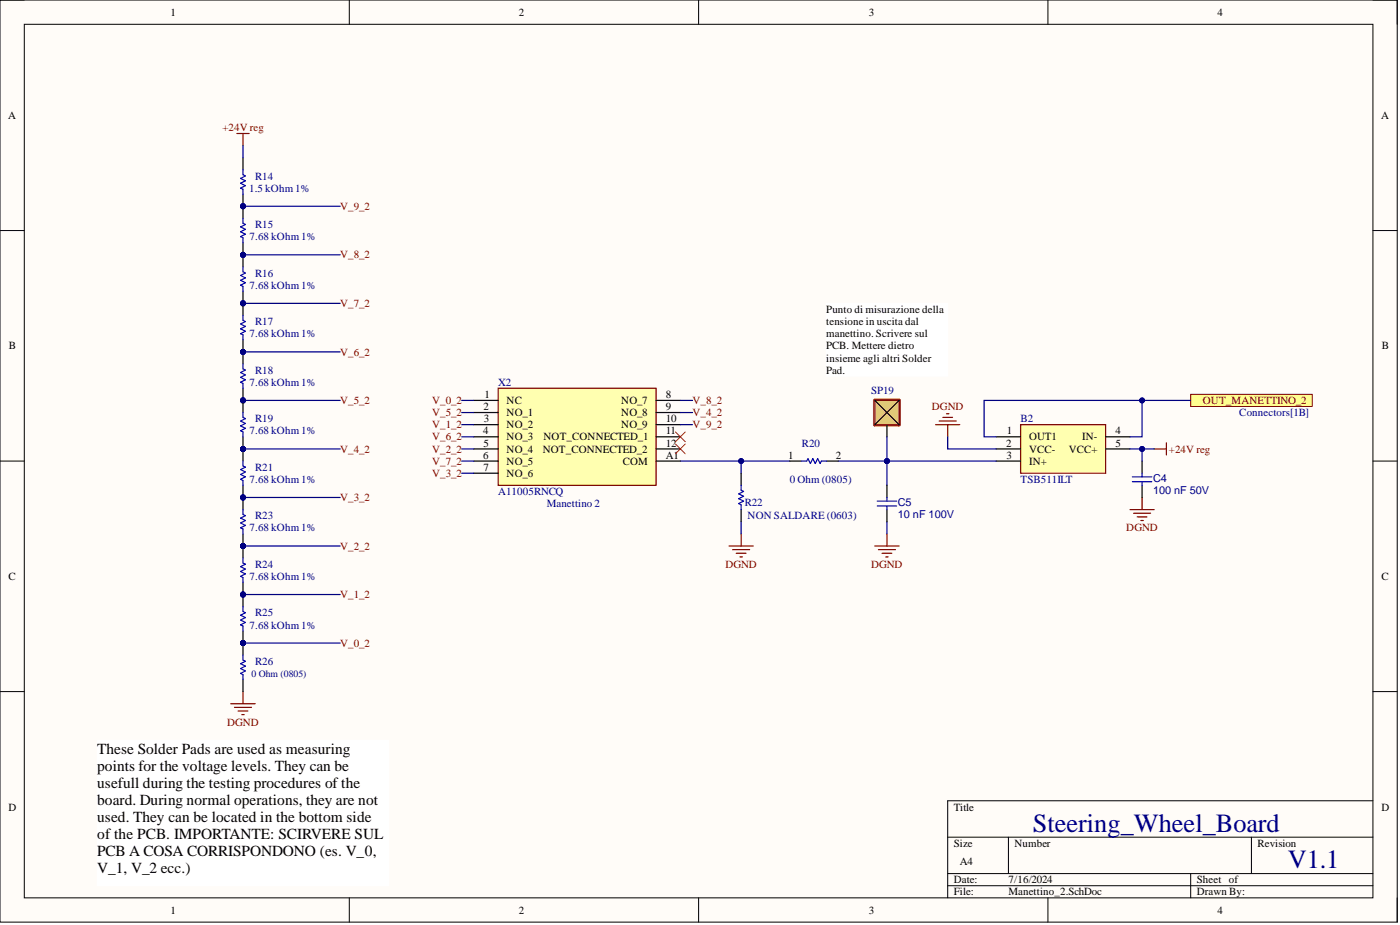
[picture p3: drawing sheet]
<svg xmlns="http://www.w3.org/2000/svg" width="292mm" height="193mm" viewBox="0 0 292 193" stroke-linecap="round" stroke-linejoin="round" font-family="sans-serif">
<defs><g id="words">
<g font-size="5.5" fill="#000080">
<text x="215.5" y="173.5">Steering_Wheel_Board</text>
<text x="268.7" y="181.1">V1.1</text>
</g>
<g font-size="3.2">
<text x="20.3" y="157.3">These Solder Pads are used as measuring</text>
<text x="20.3" y="160.8">points for the voltage levels. They can be</text>
<text x="20.3" y="164.4">usefull during the testing procedures of the</text>
<text x="20.3" y="167.9">board. During normal operations, they are not</text>
<text x="20.3" y="171.4">used. They can be located in the bottom side</text>
<text x="20.3" y="175">of the PCB. IMPORTANTE: SCIRVERE SUL</text>
<text x="20.3" y="178.5">PCB A COSA CORRISPONDONO (es. V_0,</text>
<text x="20.3" y="182.1">V_1, V_2 ecc.)</text>
</g>
<g font-size="2.3">
<text x="35.6" y="3.3">1</text>
<text x="108.2" y="3.3">2</text>
<text x="181.3" y="3.3">3</text>
<text x="254" y="3.3">4</text>
<text x="1.7" y="24.8">A</text>
<text x="288.1" y="24.8">A</text>
<text x="172.4" y="65.3">Punto di misurazione della</text>
<text x="172.4" y="67.8">t</text>
<text x="172.4" y="70.4">manettino. Scrivere sul</text>
<text x="173.1" y="67.8">ensione in uscita dal</text>
<text x="1.9" y="72.9">B</text>
<text x="172.4" y="72.9">PCB. Mettere dietro</text>
<text x="172.4" y="75.4">i</text>
<text x="172.4" y="78">Pad.</text>
<text x="173.1" y="75.4">nsieme agli altri Solder</text>
<text x="288.3" y="72.9">B</text>
<text x="101.1" y="83">1</text>
<text x="138.9" y="83">8</text>
<text x="100.9" y="85.6">2</text>
<text x="101" y="88.1">3</text>
<text x="105.7" y="84.3">NC</text>
<text x="105.7" y="86.8">NO_1</text>
<text x="105.7" y="89.4">NO_2</text>
<text x="129.6" y="84.3">NO_7</text>
<text x="129.6" y="86.8">NO_8</text>
<text x="129.6" y="89.4">NO_9</text>
<text x="138.9" y="85.6">9</text>
<text x="138.9" y="88.1">10</text>
<text x="100.8" y="90.6">4</text>
<text x="100.8" y="95.7">6</text>
<text x="100.9" y="93.2">5</text>
<text x="105.7" y="91.9">NO_3</text>
<text x="105.7" y="94.4">NO_4</text>
<text x="113.2" y="94.4">NOT_CONNECTED_2</text>
<text x="113.4" y="91.9">NOT_CONNECTED_1</text>
<text x="138.9" y="90.6">11</text>
<text x="138.9" y="93.2">12</text>
<text x="138.9" y="95.7">A1</text>
<text x="164.4" y="95.7">1</text>
<text x="174.4" y="95.7">2</text>
<text x="209.9" y="93.2">2</text>
<text x="210" y="95.7">3</text>
<text x="210.1" y="90.6">1</text>
<text x="214.7" y="91.9">OUT1</text>
<text x="214.7" y="94.4">VCC-</text>
<text x="223" y="94.4">VCC+</text>
<text x="225.8" y="91.9">IN-</text>
<text x="232.7" y="90.6">4</text>
<text x="232.7" y="93.2">5</text>
<text x="100.9" y="98.2">7</text>
<text x="105.7" y="96.9">NO_5</text>
<text x="105.7" y="99.5">NO_6</text>
<text x="130" y="96.9">COM</text>
<text x="214.7" y="96.9">IN+</text>
<text x="1.8" y="121">C</text>
<text x="288.2" y="121">C</text>
<text x="1.8" y="169.1">D</text>
<text x="199" y="169.1">Title</text>
<text x="288.2" y="169.1">D</text>
<text x="199" y="176.7">Size</text>
<text x="211.7" y="176.7">Number</text>
<text x="262.4" y="176.7">Revision</text>
<text x="199" y="184.3">Date:</text>
<text x="200.3" y="180.5">A4</text>
<text x="210.4" y="184.3">7/16/2024</text>
<text x="249.7" y="184.3">Sheet of</text>
<text x="35.6" y="190.6">1</text>
<text x="108.2" y="190.6">2</text>
<text x="181.3" y="190.6">3</text>
<text x="199" y="186.8">File:</text>
<text x="210.4" y="186.8">Manettino_2.SchDoc</text>
<text x="249.7" y="186.8">Drawn By:</text>
<text x="254" y="190.6">4</text>
</g>
<g font-size="2.3" fill="#800000">
<text x="46.4" y="27.3">+24V reg</text>
<text x="71" y="43.8">V_9_2</text>
<text x="71" y="53.9">V_8_2</text>
<text x="71" y="64">V_7_2</text>
<text x="71" y="74.2">V_6_2</text>
<text x="71" y="84.3">V_5_2</text>
<text x="90.2" y="89.4">V_1_2</text>
<text x="90.2" y="86.8">V_5_2</text>
<text x="90.2" y="84.3">V_0_2</text>
<text x="144.5" y="86.8">V_4_2</text>
<text x="144.5" y="84.3">V_8_2</text>
<text x="144.5" y="89.4">V_9_2</text>
<text x="194.4" y="85.6">DGND</text>
<text x="251" y="84.3">OUT_MANETTINO_2</text>
<text x="71" y="94.4">V_4_2</text>
<text x="90.2" y="94.4">V_2_2</text>
<text x="90.2" y="91.9">V_6_2</text>
<text x="243.9" y="94.4">+24V reg</text>
<text x="90.2" y="99.5">V_3_2</text>
<text x="90.2" y="96.9">V_7_2</text>
<text x="71" y="104.5">V_3_2</text>
<text x="235" y="110.9">DGND</text>
<text x="71" y="114.7">V_2_2</text>
<text x="151.3" y="118.5">DGND</text>
<text x="181.8" y="118.5">DGND</text>
<text x="71" y="124.8">V_1_2</text>
<text x="71" y="134.9">V_0_2</text>
<text x="47.4" y="151.4">DGND</text>
</g>
<g font-size="2.3" fill="#000080">
<text x="52" y="40">1.5 kOhm 1%</text>
<text x="53.2" y="37.5">R14</text>
<text x="53.2" y="47.6">R15</text>
<text x="52.1" y="50.1">7.68 kOhm 1%</text>
<text x="53.2" y="57.7">R16</text>
<text x="52.1" y="60.2">7.68 kOhm 1%</text>
<text x="52.1" y="70.4">7.68 kOhm 1%</text>
<text x="53.2" y="67.8">R17</text>
<text x="53.2" y="78">R18</text>
<text x="52.1" y="80.5">7.68 kOhm 1%</text>
<text x="103.9" y="80.5">X2</text>
<text x="181.8" y="82.3">SP19</text>
<text x="53.2" y="88.1">R19</text>
<text x="212.9" y="88.1">B2</text>
<text x="258.6" y="86.8">Connectors[1B]</text>
<text x="52.1" y="90.6">7.68 kOhm 1%</text>
<text x="167.3" y="93.2">R20</text>
<text x="52.1" y="100.7">7.68 kOhm 1%</text>
<text x="53.2" y="98.2">R21</text>
<text x="164.8" y="100.7">0 Ohm (0805)</text>
<text x="212.9" y="100.7">TSB511ILT</text>
<text x="240.6" y="100.5">C4</text>
<text x="103.9" y="103.3">A11005RNCQ</text>
<text x="114.1" y="105.8">Manettino 2</text>
<text x="155.4" y="105.6">R22</text>
<text x="187.3" y="105.6">C5</text>
<text x="240.6" y="103">100 nF 50V</text>
<text x="52.1" y="110.9">7.68 kOhm 1%</text>
<text x="53.2" y="108.3">R23</text>
<text x="156" y="108.3">NON SALDARE (0603)</text>
<text x="187.3" y="108.1">10 nF 100V</text>
<text x="53.2" y="118.5">R24</text>
<text x="52.1" y="121">7.68 kOhm 1%</text>
<text x="52.1" y="131.1">7.68 kOhm 1%</text>
<text x="53.2" y="128.6">R25</text>
<text x="53.2" y="138.7">R26</text>
</g>
<text font-size="2" fill="#000080" x="52.5" y="141.3">0 Ohm (0805)</text>
</g></defs>
<path d="M0 0h291.5v192.4h-291.5z" fill-rule="evenodd" fill="#fffcf8"/>
<path d="M0 0h291.5v192.4h-291.5z" fill="none" stroke="#000" stroke-width=".21"/>
<path d="M5.1 5.1h281.4v182.2h-281.4z" fill-rule="evenodd" fill="#fffcf8"/>
<g fill="none" stroke="#000" stroke-width=".21">
<path d="M0 0h5.1M5.1 5.1h281.4v182.2h-281.4zM72.9 0v5.1M145.8 0v5.1M218.6 0v5.1M286.5 0h5v5.1M0 48.1h5.1M286.5 48.1h5M0 96.2h5.1M286.5 96.2h5M0 144.3h5.1M286.5 144.3h5"/>
<path d="M197.7 174.7h88.8M210.4 174.7v7.5M261.1 174.7v7.5M286.5 167.1h-88.8v20.2M72.9 187.3v5.1M145.8 187.3v5.1M197.7 182.2h88.8M197.7 184.8h88.8M218.6 187.3v5.1M248.4 182.2v5.1M291.5 187.3v5.1"/>
</g>
<path d="M248.4 82.3h25.4v2.5h-25.4z" fill-rule="evenodd" fill="#ffff80"/>
<path d="M248.4 82.3h25.4v2.5h-25.4z" fill="none" stroke="#800000" stroke-width=".21"/>
<path d="M49.4 27.8h2.6M50.7 27.8v2.6M48.2 146.8h5M48.9 147.6h3.6M49.7 148.3h2M50.4 149.1h.6M50.7 144.3v2.5" fill="none" stroke="#800000" stroke-width=".25"/>
<circle cx="50.7" cy="43" r=".51" fill="#000080"/>
<circle cx="50.7" cy="43" r=".51" fill="none" stroke="#000080" stroke-width=".21"/>
<path d="M50.7 32.9v2.5M50.7 40.5v2.5" fill="none" stroke="#000" stroke-width=".25"/>
<circle cx="50.7" cy="43" r=".51" fill="#000080"/>
<circle cx="50.7" cy="43" r=".51" fill="none" stroke="#000080" stroke-width=".21"/>
<path d="M50.7 35.4v1.1l.5 .2-1 .5 1 .5-1 .5 1 .5-1 .5 .5 .3v1" fill="none" stroke="#00f" stroke-width=".25"/>
<circle cx="50.7" cy="43" r=".51" fill="#000080"/>
<circle cx="50.7" cy="43" r=".51" fill="none" stroke="#000080" stroke-width=".21"/>
<circle cx="50.7" cy="53.2" r=".51" fill="#000080"/>
<circle cx="50.7" cy="53.2" r=".51" fill="none" stroke="#000080" stroke-width=".21"/>
<path d="M50.7 43v2.6" fill="none" stroke="#000" stroke-width=".25"/>
<circle cx="50.7" cy="43" r=".51" fill="#000080"/>
<circle cx="50.7" cy="43" r=".51" fill="none" stroke="#000080" stroke-width=".21"/>
<path d="M50.7 50.6v2.6" fill="none" stroke="#000" stroke-width=".25"/>
<circle cx="50.7" cy="53.2" r=".51" fill="#000080"/>
<circle cx="50.7" cy="53.2" r=".51" fill="none" stroke="#000080" stroke-width=".21"/>
<path d="M50.7 45.6v1l.5 .2-1 .5 1 .5-1 .6 1 .5-1 .5 .5 .2v1" fill="none" stroke="#00f" stroke-width=".25"/>
<circle cx="50.7" cy="134.2" r=".51" fill="#000080"/>
<circle cx="50.7" cy="134.2" r=".51" fill="none" stroke="#000080" stroke-width=".21"/>
<path d="M50.7 134.2v2.5" fill="none" stroke="#000" stroke-width=".25"/>
<circle cx="50.7" cy="134.2" r=".51" fill="#000080"/>
<circle cx="50.7" cy="134.2" r=".51" fill="none" stroke="#000080" stroke-width=".21"/>
<path d="M50.7 141.7v2.6" fill="none" stroke="#000" stroke-width=".25"/>
<path d="M50.7 136.7v1l.5 .3-1 .5 1 .5-1 .5 1 .5-1 .5 .5 .2v1" fill="none" stroke="#00f" stroke-width=".25"/>
<path d="M212.9 88.6h17.8v10.1h-17.8z" fill-rule="evenodd" fill="#ffffb0"/>
<g fill="none" stroke="#800000" stroke-width=".25">
<path d="M195.2 88.6h5.1M196 87.8h3.5M196.7 87.1h2M197.5 86.3h.5M197.7 88.6v2.5M212.9 88.6h17.8v10.1h-17.8zM240.8 93.7h2.6M243.4 92.4v2.5M152.1 113.9h5.1M152.9 114.7h3.5M153.6 115.4h2M154.4 116.2h.5"/>
<path d="M154.6 111.4v2.5M182.5 113.9h5.1M183.3 114.7h3.5M184 115.4h2.1M184.8 116.2h.5M185.1 111.4v2.5M235.8 106.3h5M236.5 107.1h3.6M237.3 107.8h2M238 108.6h.5M238.3 103.8v2.5"/>
</g>
<path d="M182.5 83.5h5.1v5.1h-5.1zM185.1 88.6v2.5M207.9 91.1h5M207.9 93.7h5M207.9 96.2h5M230.7 91.1h5.1M230.7 93.7h5.1M238.3 96.2v2.5M238.3 101.3v2.5" fill="none" stroke="#000" stroke-width=".25"/>
<path d="M236.3 99.5h4M238.3 98.7v.8M236.3 100.5h4M238.3 100.5v.8" fill="none" stroke="#00f" stroke-width=".25"/>
<path d="M182.5 83.5h5.1v5.1h-5.1z" fill="none" stroke="#b45f06" stroke-width=".76"/>
<path d="M182.5 83.5h5.1v5.1h-5.1z" fill-rule="evenodd" fill="#f6b26b"/>
<path d="M182.5 83.5h5.1v5.1h-5.1z" fill="none" stroke="#800000" stroke-width=".21"/>
<path d="M182.5 83.5l5.1 5.1M187.6 83.5l-5.1 5.1" fill="none" stroke="#000" stroke-width=".25"/>
<path d="M50.7 30.4v2.5M50.7 43h20.3" fill="none" stroke="#000080" stroke-width=".25"/>
<circle cx="50.7" cy="43" r=".51" fill="#000080"/>
<circle cx="50.7" cy="43" r=".51" fill="none" stroke="#000080" stroke-width=".21"/>
<path d="M50.7 53.2h20.3" fill="none" stroke="#000080" stroke-width=".25"/>
<circle cx="50.7" cy="53.2" r=".51" fill="#000080"/>
<circle cx="50.7" cy="53.2" r=".51" fill="none" stroke="#000080" stroke-width=".21"/>
<path d="M50.7 63.3h20.3" fill="none" stroke="#000080" stroke-width=".25"/>
<circle cx="50.7" cy="63.3" r=".51" fill="#000080"/>
<circle cx="50.7" cy="63.3" r=".51" fill="none" stroke="#000080" stroke-width=".21"/>
<path d="M50.7 73.4h20.3" fill="none" stroke="#000080" stroke-width=".25"/>
<circle cx="50.7" cy="73.4" r=".51" fill="#000080"/>
<circle cx="50.7" cy="73.4" r=".51" fill="none" stroke="#000080" stroke-width=".21"/>
<path d="M50.7 83.5h20.3" fill="none" stroke="#000080" stroke-width=".25"/>
<circle cx="50.7" cy="83.5" r=".51" fill="#000080"/>
<circle cx="50.7" cy="83.5" r=".51" fill="none" stroke="#000080" stroke-width=".21"/>
<path d="M50.7 93.7h20.3" fill="none" stroke="#000080" stroke-width=".25"/>
<circle cx="50.7" cy="93.7" r=".51" fill="#000080"/>
<circle cx="50.7" cy="93.7" r=".51" fill="none" stroke="#000080" stroke-width=".21"/>
<path d="M50.7 103.8h20.3" fill="none" stroke="#000080" stroke-width=".25"/>
<circle cx="50.7" cy="103.8" r=".51" fill="#000080"/>
<circle cx="50.7" cy="103.8" r=".51" fill="none" stroke="#000080" stroke-width=".21"/>
<path d="M50.7 113.9h20.3" fill="none" stroke="#000080" stroke-width=".25"/>
<circle cx="50.7" cy="113.9" r=".51" fill="#000080"/>
<circle cx="50.7" cy="113.9" r=".51" fill="none" stroke="#000080" stroke-width=".21"/>
<path d="M50.7 124h20.3" fill="none" stroke="#000080" stroke-width=".25"/>
<circle cx="50.7" cy="124" r=".51" fill="#000080"/>
<circle cx="50.7" cy="124" r=".51" fill="none" stroke="#000080" stroke-width=".21"/>
<path d="M50.7 134.2h20.3" fill="none" stroke="#000080" stroke-width=".25"/>
<circle cx="50.7" cy="134.2" r=".51" fill="#000080"/>
<circle cx="50.7" cy="134.2" r=".51" fill="none" stroke="#000080" stroke-width=".21"/>
<path d="M197.7 91.1v2.6h10.2M207.9 91.1h-2.6v-7.6h33v7.6h-2.5" fill="none" stroke="#000080" stroke-width=".25"/>
<circle cx="238.3" cy="83.5" r=".51" fill="#000080"/>
<circle cx="238.3" cy="83.5" r=".51" fill="none" stroke="#000080" stroke-width=".21"/>
<path d="M238.3 83.5h10.1" fill="none" stroke="#000080" stroke-width=".25"/>
<circle cx="238.3" cy="83.5" r=".51" fill="#000080"/>
<circle cx="238.3" cy="83.5" r=".51" fill="none" stroke="#000080" stroke-width=".21"/>
<path d="M240.8 93.7h-2.5v2.5M154.6 108.8v2.6M185.1 108.8v2.6" fill="none" stroke="#000080" stroke-width=".25"/>
<circle cx="238.3" cy="93.7" r=".51" fill="#000080"/>
<circle cx="238.3" cy="93.7" r=".51" fill="none" stroke="#000080" stroke-width=".21"/>
<path d="M235.8 93.7h2.5" fill="none" stroke="#000080" stroke-width=".25"/>
<circle cx="238.3" cy="93.7" r=".51" fill="#000080"/>
<circle cx="238.3" cy="93.7" r=".51" fill="none" stroke="#000080" stroke-width=".21"/>
<path d="M174.9 96.2h10.2" fill="none" stroke="#000080" stroke-width=".25"/>
<circle cx="185.1" cy="96.2" r=".51" fill="#000080"/>
<circle cx="185.1" cy="96.2" r=".51" fill="none" stroke="#000080" stroke-width=".21"/>
<path d="M207.9 96.2h-22.8v5.1" fill="none" stroke="#000080" stroke-width=".25"/>
<circle cx="185.1" cy="96.2" r=".51" fill="#000080"/>
<circle cx="185.1" cy="96.2" r=".51" fill="none" stroke="#000080" stroke-width=".21"/>
<path d="M142 96.2h22.8" fill="none" stroke="#000080" stroke-width=".25"/>
<circle cx="154.6" cy="96.2" r=".51" fill="#000080"/>
<circle cx="154.6" cy="96.2" r=".51" fill="none" stroke="#000080" stroke-width=".21"/>
<path d="M154.6 96.2v2.5" fill="none" stroke="#000080" stroke-width=".25"/>
<circle cx="154.6" cy="96.2" r=".51" fill="#000080"/>
<circle cx="154.6" cy="96.2" r=".51" fill="none" stroke="#000080" stroke-width=".21"/>
<path d="M185.1 91.1v5.1" fill="none" stroke="#000080" stroke-width=".25"/>
<circle cx="185.1" cy="96.2" r=".51" fill="#000080"/>
<circle cx="185.1" cy="96.2" r=".51" fill="none" stroke="#000080" stroke-width=".21"/>
<path d="M103.9 81h33v20.3h-33z" fill-rule="evenodd" fill="#ffffb0"/>
<path d="M103.9 81h33v20.3h-33z" fill="none" stroke="#800000" stroke-width=".25"/>
<g fill="none" stroke="#000" stroke-width=".25">
<path d="M98.9 83.5h5M98.9 86.1h5M98.9 88.6h5M98.9 91.1h5M98.9 93.7h5M98.9 96.2h5M98.9 98.7h5M136.9 83.5h5.1M136.9 86.1h5.1M136.9 88.6h5.1M136.9 91.1h5.1M136.9 93.7h5.1"/>
<path d="M136.9 96.2h5.1"/>
</g>
<path d="M140.9 92.6l2.1 2.1M140.9 90.1l2.1 2M143 92.6l-2.1 2.1M143 90.1l-2.1 2" fill="none" stroke="#f00" stroke-width=".21"/>
<path d="M96.3 83.5h2.6M96.3 86.1h2.6M96.3 88.6h2.6M96.3 91.1h2.6M96.3 93.7h2.6M96.3 96.2h2.6M96.3 98.7h2.6M142 83.5h2.5M142 86.1h2.5M142 88.6h2.5" fill="none" stroke="#000080" stroke-width=".25"/>
<circle cx="50.7" cy="53.2" r=".51" fill="#000080"/>
<circle cx="50.7" cy="53.2" r=".51" fill="none" stroke="#000080" stroke-width=".21"/>
<circle cx="50.7" cy="63.3" r=".51" fill="#000080"/>
<circle cx="50.7" cy="63.3" r=".51" fill="none" stroke="#000080" stroke-width=".21"/>
<path d="M50.7 53.2v2.5" fill="none" stroke="#000" stroke-width=".25"/>
<circle cx="50.7" cy="53.2" r=".51" fill="#000080"/>
<circle cx="50.7" cy="53.2" r=".51" fill="none" stroke="#000080" stroke-width=".21"/>
<path d="M50.7 60.8v2.5" fill="none" stroke="#000" stroke-width=".25"/>
<circle cx="50.7" cy="63.3" r=".51" fill="#000080"/>
<circle cx="50.7" cy="63.3" r=".51" fill="none" stroke="#000080" stroke-width=".21"/>
<path d="M50.7 55.7v1l.5 .3-1 .5 1 .5-1 .5 1 .5-1 .5 .5 .2v1.1" fill="none" stroke="#00f" stroke-width=".25"/>
<circle cx="50.7" cy="63.3" r=".51" fill="#000080"/>
<circle cx="50.7" cy="63.3" r=".51" fill="none" stroke="#000080" stroke-width=".21"/>
<circle cx="50.7" cy="73.4" r=".51" fill="#000080"/>
<circle cx="50.7" cy="73.4" r=".51" fill="none" stroke="#000080" stroke-width=".21"/>
<path d="M50.7 63.3v2.5" fill="none" stroke="#000" stroke-width=".25"/>
<circle cx="50.7" cy="63.3" r=".51" fill="#000080"/>
<circle cx="50.7" cy="63.3" r=".51" fill="none" stroke="#000080" stroke-width=".21"/>
<path d="M50.7 70.9v2.5" fill="none" stroke="#000" stroke-width=".25"/>
<circle cx="50.7" cy="73.4" r=".51" fill="#000080"/>
<circle cx="50.7" cy="73.4" r=".51" fill="none" stroke="#000080" stroke-width=".21"/>
<path d="M50.7 65.8v1l.5 .3-1 .5 1 .5-1 .5 1 .5-1 .5 .5 .3v1" fill="none" stroke="#00f" stroke-width=".25"/>
<circle cx="50.7" cy="73.4" r=".51" fill="#000080"/>
<circle cx="50.7" cy="73.4" r=".51" fill="none" stroke="#000080" stroke-width=".21"/>
<circle cx="50.7" cy="83.5" r=".51" fill="#000080"/>
<circle cx="50.7" cy="83.5" r=".51" fill="none" stroke="#000080" stroke-width=".21"/>
<path d="M50.7 73.4v2.5" fill="none" stroke="#000" stroke-width=".25"/>
<circle cx="50.7" cy="73.4" r=".51" fill="#000080"/>
<circle cx="50.7" cy="73.4" r=".51" fill="none" stroke="#000080" stroke-width=".21"/>
<path d="M50.7 81v2.5" fill="none" stroke="#000" stroke-width=".25"/>
<circle cx="50.7" cy="83.5" r=".51" fill="#000080"/>
<circle cx="50.7" cy="83.5" r=".51" fill="none" stroke="#000080" stroke-width=".21"/>
<path d="M50.7 75.9v1.1l.5 .2-1 .5 1 .5-1 .5 1 .5-1 .5 .5 .3v1" fill="none" stroke="#00f" stroke-width=".25"/>
<circle cx="50.7" cy="83.5" r=".51" fill="#000080"/>
<circle cx="50.7" cy="83.5" r=".51" fill="none" stroke="#000080" stroke-width=".21"/>
<circle cx="50.7" cy="93.7" r=".51" fill="#000080"/>
<circle cx="50.7" cy="93.7" r=".51" fill="none" stroke="#000080" stroke-width=".21"/>
<path d="M50.7 83.5v2.6" fill="none" stroke="#000" stroke-width=".25"/>
<circle cx="50.7" cy="83.5" r=".51" fill="#000080"/>
<circle cx="50.7" cy="83.5" r=".51" fill="none" stroke="#000080" stroke-width=".21"/>
<path d="M50.7 91.1v2.6" fill="none" stroke="#000" stroke-width=".25"/>
<circle cx="50.7" cy="93.7" r=".51" fill="#000080"/>
<circle cx="50.7" cy="93.7" r=".51" fill="none" stroke="#000080" stroke-width=".21"/>
<path d="M50.7 86.1v1l.5 .2-1 .5 1 .5-1 .5 1 .6-1 .5 .5 .2v1" fill="none" stroke="#00f" stroke-width=".25"/>
<circle cx="50.7" cy="93.7" r=".51" fill="#000080"/>
<circle cx="50.7" cy="93.7" r=".51" fill="none" stroke="#000080" stroke-width=".21"/>
<circle cx="50.7" cy="103.8" r=".51" fill="#000080"/>
<circle cx="50.7" cy="103.8" r=".51" fill="none" stroke="#000080" stroke-width=".21"/>
<path d="M50.7 93.7v2.5" fill="none" stroke="#000" stroke-width=".25"/>
<circle cx="50.7" cy="93.7" r=".51" fill="#000080"/>
<circle cx="50.7" cy="93.7" r=".51" fill="none" stroke="#000080" stroke-width=".21"/>
<path d="M50.7 101.3v2.5" fill="none" stroke="#000" stroke-width=".25"/>
<circle cx="50.7" cy="103.8" r=".51" fill="#000080"/>
<circle cx="50.7" cy="103.8" r=".51" fill="none" stroke="#000080" stroke-width=".21"/>
<path d="M50.7 96.2v1l.5 .3-1 .5 1 .5-1 .5 1 .5-1 .5 .5 .2v1.1" fill="none" stroke="#00f" stroke-width=".25"/>
<circle cx="50.7" cy="103.8" r=".51" fill="#000080"/>
<circle cx="50.7" cy="103.8" r=".51" fill="none" stroke="#000080" stroke-width=".21"/>
<circle cx="50.7" cy="113.9" r=".51" fill="#000080"/>
<circle cx="50.7" cy="113.9" r=".51" fill="none" stroke="#000080" stroke-width=".21"/>
<path d="M50.7 103.8v2.5" fill="none" stroke="#000" stroke-width=".25"/>
<circle cx="50.7" cy="103.8" r=".51" fill="#000080"/>
<circle cx="50.7" cy="103.8" r=".51" fill="none" stroke="#000080" stroke-width=".21"/>
<path d="M50.7 111.4v2.5" fill="none" stroke="#000" stroke-width=".25"/>
<circle cx="50.7" cy="113.9" r=".51" fill="#000080"/>
<circle cx="50.7" cy="113.9" r=".51" fill="none" stroke="#000080" stroke-width=".21"/>
<path d="M50.7 106.3v1l.5 .3-1 .5 1 .5-1 .5 1 .5-1 .5 .5 .3v1" fill="none" stroke="#00f" stroke-width=".25"/>
<circle cx="50.7" cy="113.9" r=".51" fill="#000080"/>
<circle cx="50.7" cy="113.9" r=".51" fill="none" stroke="#000080" stroke-width=".21"/>
<circle cx="50.7" cy="124" r=".51" fill="#000080"/>
<circle cx="50.7" cy="124" r=".51" fill="none" stroke="#000080" stroke-width=".21"/>
<path d="M50.7 113.9v2.5" fill="none" stroke="#000" stroke-width=".25"/>
<circle cx="50.7" cy="113.9" r=".51" fill="#000080"/>
<circle cx="50.7" cy="113.9" r=".51" fill="none" stroke="#000080" stroke-width=".21"/>
<path d="M50.7 121.5v2.5" fill="none" stroke="#000" stroke-width=".25"/>
<circle cx="50.7" cy="124" r=".51" fill="#000080"/>
<circle cx="50.7" cy="124" r=".51" fill="none" stroke="#000080" stroke-width=".21"/>
<path d="M50.7 116.4v1l.5 .3-1 .5 1 .5-1 .5 1 .5-1 .5 .5 .3v1" fill="none" stroke="#00f" stroke-width=".25"/>
<circle cx="50.7" cy="124" r=".51" fill="#000080"/>
<circle cx="50.7" cy="124" r=".51" fill="none" stroke="#000080" stroke-width=".21"/>
<circle cx="50.7" cy="134.2" r=".51" fill="#000080"/>
<circle cx="50.7" cy="134.2" r=".51" fill="none" stroke="#000080" stroke-width=".21"/>
<path d="M50.7 124v2.6" fill="none" stroke="#000" stroke-width=".25"/>
<circle cx="50.7" cy="124" r=".51" fill="#000080"/>
<circle cx="50.7" cy="124" r=".51" fill="none" stroke="#000080" stroke-width=".21"/>
<path d="M50.7 131.6v2.6" fill="none" stroke="#000" stroke-width=".25"/>
<circle cx="50.7" cy="134.2" r=".51" fill="#000080"/>
<circle cx="50.7" cy="134.2" r=".51" fill="none" stroke="#000080" stroke-width=".21"/>
<path d="M183 104.5h4.1M183 105.6h4.1M185.1 103.8v.7M185.1 105.6v.7M50.7 126.6v1l.5 .2-1 .5 1 .5-1 .5 1 .6-1 .5 .5 .2v1" fill="none" stroke="#00f" stroke-width=".25"/>
<path d="M185.1 101.3v2.5M185.1 106.3v2.5" fill="none" stroke="#000" stroke-width=".25"/>
<path d="M172.4 63.3h25.3v15.2h-25.3z" fill-rule="evenodd" fill="#fff"/>
<path d="M172.4 63.3h25.3v15.2h-25.3z" fill="none" stroke="#fff" stroke-width=".21"/>
<path d="M20.3 154.4h60.8v30.4h-60.8z" fill-rule="evenodd" fill="#fff"/>
<path d="M20.3 154.4h60.8v30.4h-60.8z" fill="none" stroke="#fff" stroke-width=".21"/>
<path d="M154.6 98.7v2.6M164.8 96.2h2.5M172.4 96.2h2.5M154.6 106.3v2.5" fill="none" stroke="#000" stroke-width=".25"/>
<path d="M167.3 96.2h1l.3-.5 .5 1 .5-1 .5 1 .5-1 .5 1 .3-.5h1M154.6 101.3v1l.5 .2-1 .5 1 .5-1 .5 1 .5-1 .5 .5 .3v1" fill="none" stroke="#00f" stroke-width=".25"/>
<use href="#words"/>
</svg>
